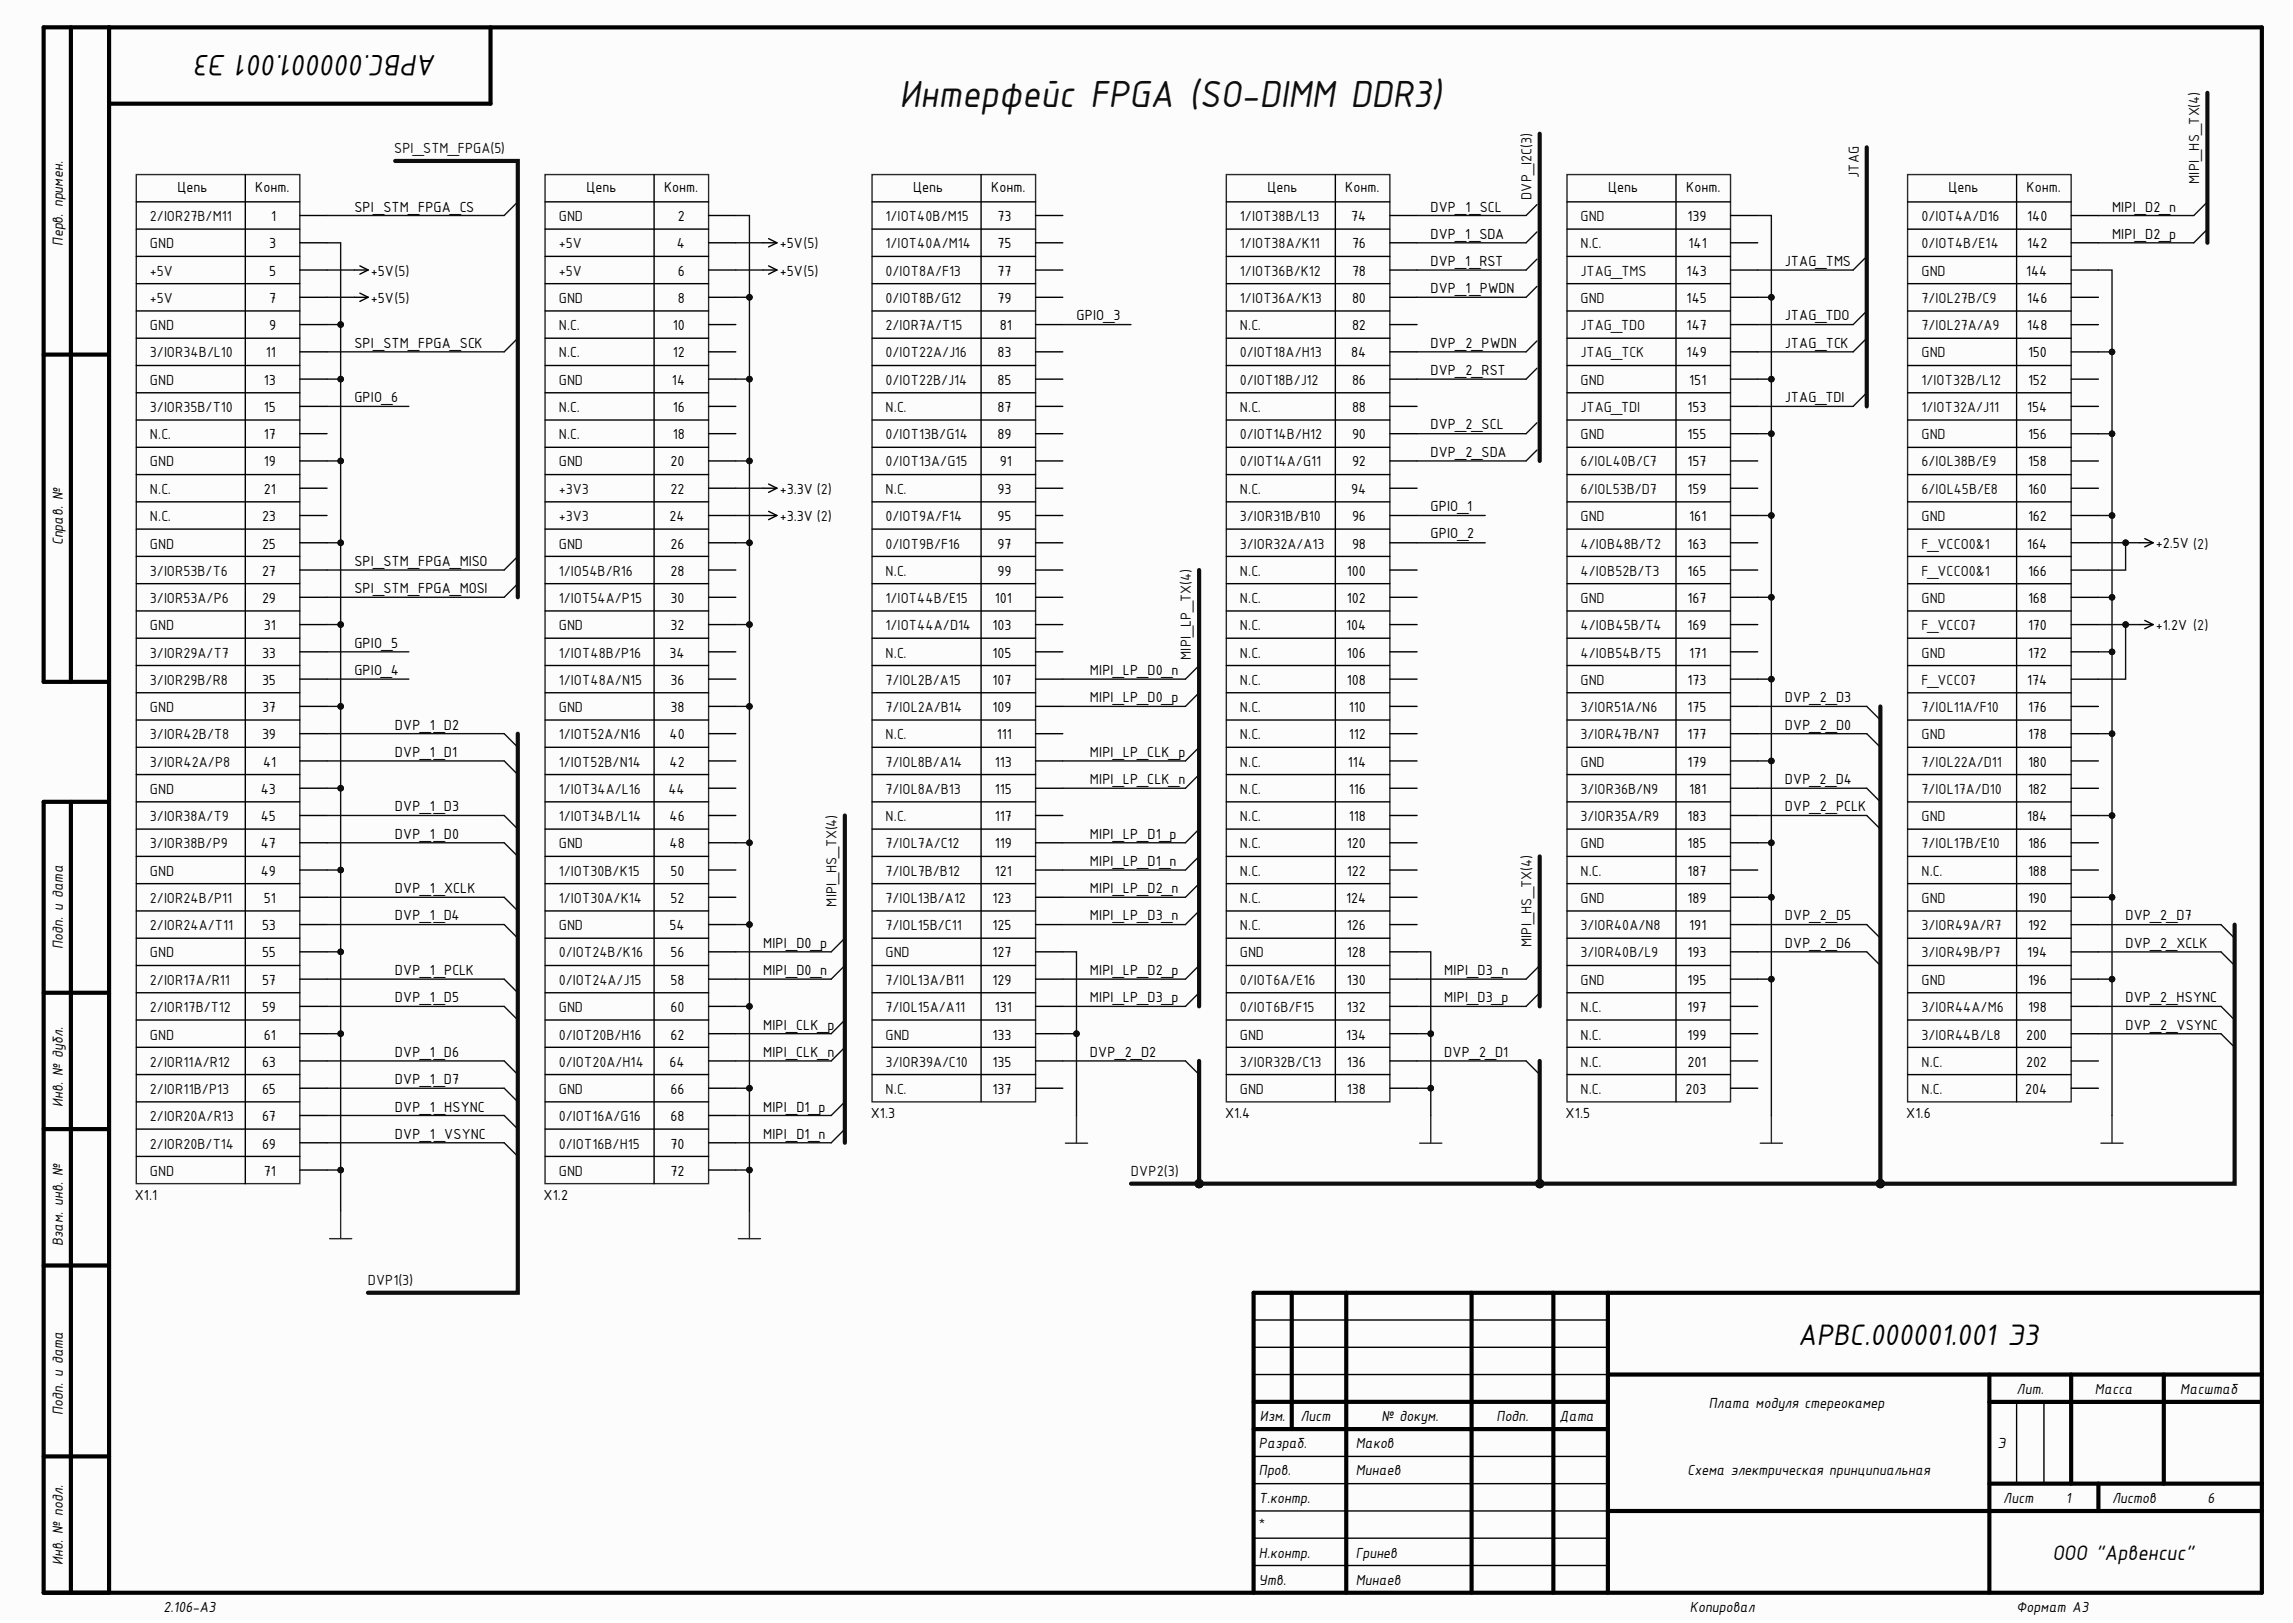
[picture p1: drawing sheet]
<svg xmlns="http://www.w3.org/2000/svg" width="420mm" height="297mm" viewBox="0 0 420 297" stroke-linecap="round" stroke-linejoin="round" font-family="sans-serif">
<defs><g id="words">
<text font-size="7.5" fill="#0e0e0e" x="164.7" y="19.6">Интерфейс FPGA (SO-DIMM DDR3)</text>
<g font-size="5.9">
<text x="79.9" y="10" transform="rotate(-180 79.9 10)">АРВС.000001.001 Э3</text>
<text x="329.2" y="246.1">АРВС.000001.001 Э3</text>
</g>
<text font-size="4.2" x="375.8" y="285.5">ООО &quot;Арвенсис&quot;</text>
<text font-size="3.1" x="230.5" y="280.2">*</text>
<g font-size="2.9" fill="#0e0e0e">
<text x="72.1" y="28">SPI_STM_FPGA(5)</text>
<text x="340.3" y="32.5" transform="rotate(-90 340.3 32.5)">JTAG</text>
<text x="402.6" y="33.6" transform="rotate(-90 402.6 33.6)">MIPI_HS_TX(4)</text>
<text x="27.5" y="40.5">2/IOR27B/M11</text>
<text x="102.3" y="40.5">GND</text>
<text x="162.1" y="40.5">1/IOT40B/M15</text>
<text x="227" y="40.5">1/IOT38B/L13</text>
<text x="280.4" y="36.6" transform="rotate(-90 280.4 36.6)">DVP_I2C(3)</text>
<text x="289.3" y="40.5">GND</text>
<text x="351.8" y="40.5">0/IOT4A/D16</text>
<text x="27.5" y="45.5">GND</text>
<text x="102.3" y="45.5">+5V</text>
<text x="162.1" y="45.5">1/IOT40A/M14</text>
<text x="227" y="45.5">1/IOT38A/K11</text>
<text x="289.3" y="45.5">N.C.</text>
<text x="351.8" y="45.5">0/IOT4B/E14</text>
<text x="27.5" y="50.5">+5V</text>
<text x="102.3" y="50.5">+5V</text>
<text x="162.1" y="50.5">0/IOT8A/F13</text>
<text x="227" y="50.5">1/IOT36B/K12</text>
<text x="289.3" y="50.5">JTAG_TMS</text>
<text x="351.8" y="50.5">GND</text>
<text x="27.5" y="55.4">+5V</text>
<text x="102.3" y="55.4">GND</text>
<text x="162.1" y="55.4">0/IOT8B/G12</text>
<text x="227" y="55.4">1/IOT36A/K13</text>
<text x="289.3" y="55.4">GND</text>
<text x="351.8" y="55.4">7/IOL27B/C9</text>
<text x="27.5" y="60.4">GND</text>
<text x="27.5" y="65.4">3/IOR34B/L10</text>
<text x="102.3" y="60.4">N.C.</text>
<text x="102.3" y="65.4">N.C.</text>
<text x="162.1" y="60.4">2/IOR7A/T15</text>
<text x="162.1" y="65.4">0/IOT22A/J16</text>
<text x="227" y="60.4">N.C.</text>
<text x="227" y="65.4">0/IOT18A/H13</text>
<text x="289.3" y="60.4">JTAG_TDO</text>
<text x="289.3" y="65.4">JTAG_TCK</text>
<text x="351.8" y="65.4">GND</text>
<text x="351.8" y="60.4">7/IOL27A/A9</text>
<text x="27.5" y="70.4">GND</text>
<text x="102.3" y="70.4">GND</text>
<text x="162.1" y="70.4">0/IOT22B/J14</text>
<text x="227" y="70.4">0/IOT18B/J12</text>
<text x="289.3" y="70.4">GND</text>
<text x="351.8" y="70.4">1/IOT32B/L12</text>
<text x="27.5" y="75.4">3/IOR35B/T10</text>
<text x="102.3" y="75.4">N.C.</text>
<text x="162.1" y="75.4">N.C.</text>
<text x="227" y="75.4">N.C.</text>
<text x="289.3" y="75.4">JTAG_TDI</text>
<text x="351.8" y="75.4">1/IOT32A/J11</text>
<text x="27.5" y="80.4">N.C.</text>
<text x="102.3" y="80.4">N.C.</text>
<text x="162.1" y="80.4">0/IOT13B/G14</text>
<text x="227" y="80.4">0/IOT14B/H12</text>
<text x="289.3" y="80.4">GND</text>
<text x="351.8" y="80.4">GND</text>
<text x="27.5" y="85.4">GND</text>
<text x="102.3" y="85.4">GND</text>
<text x="162.1" y="85.4">0/IOT13A/G15</text>
<text x="227" y="85.4">0/IOT14A/G11</text>
<text x="289.3" y="85.4">6/IOL40B/C7</text>
<text x="351.8" y="85.4">6/IOL38B/E9</text>
<text x="27.5" y="90.4">N.C.</text>
<text x="27.5" y="95.3">N.C.</text>
<text x="102.3" y="90.4">+3V3</text>
<text x="102.3" y="95.3">+3V3</text>
<text x="162.1" y="90.4">N.C.</text>
<text x="162.1" y="95.3">0/IOT9A/F14</text>
<text x="227" y="90.4">N.C.</text>
<text x="227" y="95.3">3/IOR31B/B10</text>
<text x="289.3" y="95.3">GND</text>
<text x="289.3" y="90.4">6/IOL53B/D7</text>
<text x="351.8" y="95.3">GND</text>
<text x="351.8" y="90.4">6/IOL45B/E8</text>
<text x="27.5" y="100.4">GND</text>
<text x="102.3" y="100.4">GND</text>
<text x="162.1" y="100.4">0/IOT9B/F16</text>
<text x="227" y="100.4">3/IOR32A/A13</text>
<text x="289.3" y="100.4">4/IOB48B/T2</text>
<text x="351.8" y="100.4">F_VCCO0&amp;1</text>
<text x="27.5" y="105.4">3/IOR53B/T6</text>
<text x="102.3" y="105.4">1/IO54B/R16</text>
<text x="162.1" y="105.4">N.C.</text>
<text x="227" y="105.4">N.C.</text>
<text x="289.3" y="105.4">4/IOB52B/T3</text>
<text x="351.8" y="105.4">F_VCCO0&amp;1</text>
<text x="27.5" y="110.4">3/IOR53A/P6</text>
<text x="102.3" y="110.4">1/IOT54A/P15</text>
<text x="162.1" y="110.4">1/IOT44B/E15</text>
<text x="227" y="110.4">N.C.</text>
<text x="289.3" y="110.4">GND</text>
<text x="351.8" y="110.4">GND</text>
<text x="27.5" y="115.4">GND</text>
<text x="102.3" y="115.4">GND</text>
<text x="162.1" y="115.4">1/IOT44A/D14</text>
<text x="227" y="115.4">N.C.</text>
<text x="289.3" y="115.4">4/IOB45B/T4</text>
<text x="351.8" y="115.4">F_VCCO7</text>
<text x="27.5" y="120.4">3/IOR29A/T7</text>
<text x="27.5" y="125.3">3/IOR29B/R8</text>
<text x="102.3" y="120.4">1/IOT48B/P16</text>
<text x="102.3" y="125.3">1/IOT48A/N15</text>
<text x="162.1" y="120.4">N.C.</text>
<text x="162.1" y="125.3">7/IOL2B/A15</text>
<text x="218" y="120.8" transform="rotate(-90 218 120.8)">MIPI_LP_TX(4)</text>
<text x="227" y="120.4">N.C.</text>
<text x="227" y="125.3">N.C.</text>
<text x="289.3" y="125.3">GND</text>
<text x="289.3" y="120.4">4/IOB54B/T5</text>
<text x="351.8" y="120.4">GND</text>
<text x="351.8" y="125.3">F_VCCO7</text>
<text x="27.5" y="130.3">GND</text>
<text x="102.3" y="130.3">GND</text>
<text x="162.1" y="130.3">7/IOL2A/B14</text>
<text x="227" y="130.3">N.C.</text>
<text x="289.3" y="130.3">3/IOR51A/N6</text>
<text x="351.8" y="130.3">7/IOL11A/F10</text>
<text x="27.5" y="135.3">3/IOR42B/T8</text>
<text x="102.3" y="135.3">1/IOT52A/N16</text>
<text x="162.1" y="135.3">N.C.</text>
<text x="227" y="135.3">N.C.</text>
<text x="289.3" y="135.3">3/IOR47B/N7</text>
<text x="351.8" y="135.3">GND</text>
<text x="27.5" y="140.3">3/IOR42A/P8</text>
<text x="102.3" y="140.3">1/IOT52B/N14</text>
<text x="162.1" y="140.3">7/IOL8B/A14</text>
<text x="227" y="140.3">N.C.</text>
<text x="289.3" y="140.3">GND</text>
<text x="351.8" y="140.3">7/IOL22A/D11</text>
<text x="27.5" y="145.3">GND</text>
<text x="102.3" y="145.3">1/IOT34A/L16</text>
<text x="162.1" y="145.3">7/IOL8A/B13</text>
<text x="227" y="145.3">N.C.</text>
<text x="289.3" y="145.3">3/IOR36B/N9</text>
<text x="351.8" y="145.3">7/IOL17A/D10</text>
<text x="27.5" y="150.3">3/IOR38A/T9</text>
<text x="27.5" y="155.3">3/IOR38B/P9</text>
<text x="102.3" y="155.3">GND</text>
<text x="102.3" y="150.3">1/IOT34B/L14</text>
<text x="162.1" y="150.3">N.C.</text>
<text x="162.1" y="155.3">7/IOL7A/C12</text>
<text x="227" y="155.3">N.C.</text>
<text x="227" y="150.3">N.C.</text>
<text x="289.3" y="155.3">GND</text>
<text x="289.3" y="150.3">3/IOR35A/R9</text>
<text x="351.8" y="150.3">GND</text>
<text x="351.8" y="155.3">7/IOL17B/E10</text>
<text x="27.5" y="160.2">GND</text>
<text x="102.3" y="160.2">1/IOT30B/K15</text>
<text x="162.1" y="160.2">7/IOL7B/B12</text>
<text x="227" y="160.2">N.C.</text>
<text x="289.3" y="160.2">N.C.</text>
<text x="351.8" y="160.2">N.C.</text>
<text x="27.5" y="165.2">2/IOR24B/P11</text>
<text x="102.3" y="165.2">1/IOT30A/K14</text>
<text x="153.2" y="165.9" transform="rotate(-90 153.2 165.9)">MIPI_HS_TX(4)</text>
<text x="162.1" y="165.2">7/IOL13B/A12</text>
<text x="227" y="165.2">N.C.</text>
<text x="289.3" y="165.2">GND</text>
<text x="351.8" y="165.2">GND</text>
<text x="27.5" y="170.2">2/IOR24A/T11</text>
<text x="102.3" y="170.2">GND</text>
<text x="162.1" y="170.2">7/IOL15B/C11</text>
<text x="227" y="170.2">N.C.</text>
<text x="280.4" y="173.3" transform="rotate(-90 280.4 173.3)">MIPI_HS_TX(4)</text>
<text x="289.3" y="170.2">3/IOR40A/N8</text>
<text x="351.8" y="170.2">3/IOR49A/R7</text>
<text x="27.5" y="175.2">GND</text>
<text x="102.3" y="175.2">0/IOT24B/K16</text>
<text x="162.1" y="175.2">GND</text>
<text x="227" y="175.2">GND</text>
<text x="289.3" y="175.2">3/IOR40B/L9</text>
<text x="351.8" y="175.2">3/IOR49B/P7</text>
<text x="27.5" y="180.2">2/IOR17A/R11</text>
<text x="27.5" y="185.2">2/IOR17B/T12</text>
<text x="102.3" y="185.2">GND</text>
<text x="102.3" y="180.2">0/IOT24A/J15</text>
<text x="162.1" y="180.2">7/IOL13A/B11</text>
<text x="162.1" y="185.2">7/IOL15A/A11</text>
<text x="227" y="180.2">0/IOT6A/E16</text>
<text x="227" y="185.2">0/IOT6B/F15</text>
<text x="289.3" y="180.2">GND</text>
<text x="289.3" y="185.2">N.C.</text>
<text x="351.8" y="180.2">GND</text>
<text x="351.8" y="185.2">3/IOR44A/M6</text>
<text x="27.5" y="190.3">GND</text>
<text x="102.3" y="190.3">0/IOT20B/H16</text>
<text x="162.1" y="190.3">GND</text>
<text x="227" y="190.3">GND</text>
<text x="289.3" y="190.3">N.C.</text>
<text x="351.8" y="190.3">3/IOR44B/L8</text>
<text x="27.5" y="195.2">2/IOR11A/R12</text>
<text x="102.3" y="195.2">0/IOT20A/H14</text>
<text x="162.1" y="195.2">3/IOR39A/C10</text>
<text x="227" y="195.2">3/IOR32B/C13</text>
<text x="289.3" y="195.2">N.C.</text>
<text x="351.8" y="195.2">N.C.</text>
<text x="27.5" y="200.2">2/IOR11B/P13</text>
<text x="102.3" y="200.2">GND</text>
<text x="162.1" y="200.2">N.C.</text>
<text x="227" y="200.2">GND</text>
<text x="289.3" y="200.2">N.C.</text>
<text x="351.8" y="200.2">N.C.</text>
<text x="27.5" y="205.2">2/IOR20A/R13</text>
<text x="102.3" y="205.2">0/IOT16A/G16</text>
<text x="27.5" y="215.2">GND</text>
<text x="27.5" y="210.2">2/IOR20B/T14</text>
<text x="102.3" y="215.2">GND</text>
<text x="102.3" y="210.2">0/IOT16B/H15</text>
<text x="207.1" y="215.2">DVP2(3)</text>
<text x="67.3" y="235.1">DVP1(3)</text>
</g>
<g font-size="2.9">
<text x="32.5" y="35.2">Цепь</text>
<text x="46.7" y="35.2">Конт.</text>
<text x="107.4" y="35.2">Цепь</text>
<text x="121.6" y="35.2">Конт.</text>
<text x="167.2" y="35.2">Цепь</text>
<text x="181.5" y="35.2">Конт.</text>
<text x="232.1" y="35.2">Цепь</text>
<text x="246.3" y="35.2">Конт.</text>
<text x="294.4" y="35.2">Цепь</text>
<text x="308.7" y="35.2">Конт.</text>
<text x="356.8" y="35.2">Цепь</text>
<text x="371" y="35.2">Конт.</text>
<text x="49.7" y="40.5">1</text>
<text x="64.9" y="38.7">SPI_STM_FPGA_CS</text>
<text x="124.1" y="40.5">2</text>
<text x="182.6" y="40.5">73</text>
<text x="247.4" y="40.5">74</text>
<text x="261.9" y="38.7">DVP_1_SCL</text>
<text x="308.9" y="40.5">139</text>
<text x="371.1" y="40.5">140</text>
<text x="386.7" y="38.7">MIPI_D2_n</text>
<text x="11.5" y="45" transform="rotate(-90 11.5 45)">Перв. примен.</text>
<text x="49.3" y="45.5">3</text>
<text x="123.9" y="45.5">4</text>
<text x="142.8" y="45.5">+5V(5)</text>
<text x="182.6" y="45.5">75</text>
<text x="247.5" y="45.5">76</text>
<text x="261.9" y="43.7">DVP_1_SDA</text>
<text x="309.1" y="45.5">141</text>
<text x="371.1" y="45.5">142</text>
<text x="386.7" y="43.7">MIPI_D2_p</text>
<text x="49.3" y="50.5">5</text>
<text x="67.9" y="50.5">+5V(5)</text>
<text x="124.1" y="50.5">6</text>
<text x="142.8" y="50.5">+5V(5)</text>
<text x="182.6" y="50.5">77</text>
<text x="247.5" y="50.5">78</text>
<text x="261.9" y="48.7">DVP_1_RST</text>
<text x="261.9" y="53.7">DVP_1_PWDN</text>
<text x="308.8" y="50.5">143</text>
<text x="326.8" y="48.7">JTAG_TMS</text>
<text x="371" y="50.5">144</text>
<text x="49.3" y="55.4">7</text>
<text x="67.9" y="55.4">+5V(5)</text>
<text x="124.1" y="55.4">8</text>
<text x="182.6" y="55.4">79</text>
<text x="197.1" y="58.7">GPIO_3</text>
<text x="247.5" y="55.4">80</text>
<text x="308.8" y="55.4">145</text>
<text x="326.8" y="58.7">JTAG_TDO</text>
<text x="371.1" y="55.4">146</text>
<text x="48.7" y="65.4">11</text>
<text x="49.3" y="60.4">9</text>
<text x="64.9" y="63.6">SPI_STM_FPGA_SCK</text>
<text x="123.2" y="60.4">10</text>
<text x="123.2" y="65.4">12</text>
<text x="182.6" y="65.4">83</text>
<text x="183.1" y="60.4">81</text>
<text x="247.4" y="65.4">84</text>
<text x="247.5" y="60.4">82</text>
<text x="261.9" y="63.6">DVP_2_PWDN</text>
<text x="308.8" y="60.4">147</text>
<text x="308.8" y="65.4">149</text>
<text x="326.8" y="63.6">JTAG_TCK</text>
<text x="371.1" y="60.4">148</text>
<text x="371.3" y="65.4">150</text>
<text x="48.3" y="70.4">13</text>
<text x="123" y="70.4">14</text>
<text x="182.6" y="70.4">85</text>
<text x="247.5" y="70.4">86</text>
<text x="261.9" y="68.6">DVP_2_RST</text>
<text x="309.3" y="70.4">151</text>
<text x="371.3" y="70.4">152</text>
<text x="48.3" y="75.4">15</text>
<text x="64.9" y="73.6">GPIO_6</text>
<text x="123.2" y="75.4">16</text>
<text x="182.6" y="75.4">87</text>
<text x="247.5" y="75.4">88</text>
<text x="308.9" y="75.4">153</text>
<text x="326.8" y="73.6">JTAG_TDI</text>
<text x="371.1" y="75.4">154</text>
<text x="48.3" y="80.4">17</text>
<text x="123.2" y="80.4">18</text>
<text x="182.6" y="80.4">89</text>
<text x="247.5" y="80.4">90</text>
<text x="261.9" y="83.6">DVP_2_SDA</text>
<text x="261.9" y="78.6">DVP_2_SCL</text>
<text x="308.9" y="80.4">155</text>
<text x="371.3" y="80.4">156</text>
<text x="48.3" y="85.4">19</text>
<text x="122.8" y="85.4">20</text>
<text x="183.1" y="85.4">91</text>
<text x="247.5" y="85.4">92</text>
<text x="308.9" y="85.4">157</text>
<text x="371.3" y="85.4">158</text>
<text x="48" y="95.3">23</text>
<text x="48.3" y="90.4">21</text>
<text x="122.6" y="95.3">24</text>
<text x="122.8" y="90.4">22</text>
<text x="142.8" y="90.4">+3.3V (2)</text>
<text x="142.8" y="95.3">+3.3V (2)</text>
<text x="182.6" y="90.4">93</text>
<text x="182.6" y="95.3">95</text>
<text x="247.4" y="90.4">94</text>
<text x="247.5" y="95.3">96</text>
<text x="261.9" y="93.6">GPIO_1</text>
<text x="308.9" y="90.4">159</text>
<text x="309.3" y="95.3">161</text>
<text x="371.3" y="90.4">160</text>
<text x="371.3" y="95.3">162</text>
<text x="11.5" y="99.8" transform="rotate(-90 11.5 99.8)">Справ. №</text>
<text x="48" y="100.4">25</text>
<text x="122.8" y="100.4">26</text>
<text x="182.6" y="100.4">97</text>
<text x="247.5" y="100.4">98</text>
<text x="261.9" y="98.5">GPIO_2</text>
<text x="308.9" y="100.4">163</text>
<text x="371.1" y="100.4">164</text>
<text x="394.7" y="100.3">+2.5V (2)</text>
<text x="48" y="105.4">27</text>
<text x="64.9" y="103.6">SPI_STM_FPGA_MISO</text>
<text x="122.8" y="105.4">28</text>
<text x="182.6" y="105.4">99</text>
<text x="246.6" y="105.4">100</text>
<text x="308.9" y="105.4">165</text>
<text x="371.3" y="105.4">166</text>
<text x="48" y="110.4">29</text>
<text x="64.9" y="108.6">SPI_STM_FPGA_MOSI</text>
<text x="122.8" y="110.4">30</text>
<text x="182.1" y="110.4">101</text>
<text x="246.6" y="110.4">102</text>
<text x="308.9" y="110.4">167</text>
<text x="371.3" y="110.4">168</text>
<text x="48.3" y="115.4">31</text>
<text x="64.9" y="118.6">GPIO_5</text>
<text x="122.8" y="115.4">32</text>
<text x="181.7" y="115.4">103</text>
<text x="246.4" y="115.4">104</text>
<text x="308.9" y="115.4">169</text>
<text x="371.3" y="115.4">170</text>
<text x="394.7" y="115.4">+1.2V (2)</text>
<text x="48" y="120.4">33</text>
<text x="48" y="125.3">35</text>
<text x="64.9" y="123.6">GPIO_4</text>
<text x="122.6" y="120.4">34</text>
<text x="122.8" y="125.3">36</text>
<text x="181.7" y="120.4">105</text>
<text x="181.7" y="125.3">107</text>
<text x="199.5" y="123.6">MIPI_LP_D0_n</text>
<text x="246.6" y="120.4">106</text>
<text x="246.6" y="125.3">108</text>
<text x="308.9" y="125.3">173</text>
<text x="309.3" y="120.4">171</text>
<text x="371.1" y="125.3">174</text>
<text x="371.3" y="120.4">172</text>
<text x="48" y="130.3">37</text>
<text x="122.8" y="130.3">38</text>
<text x="181.7" y="130.3">109</text>
<text x="199.5" y="128.6">MIPI_LP_D0_p</text>
<text x="246.9" y="130.3">110</text>
<text x="308.9" y="130.3">175</text>
<text x="326.8" y="128.6">DVP_2_D3</text>
<text x="371.3" y="130.3">176</text>
<text x="48" y="135.3">39</text>
<text x="72.3" y="133.5">DVP_1_D2</text>
<text x="122.6" y="135.3">40</text>
<text x="182.5" y="135.3">111</text>
<text x="246.9" y="135.3">112</text>
<text x="308.9" y="135.3">177</text>
<text x="326.8" y="133.5">DVP_2_D0</text>
<text x="371.3" y="135.3">178</text>
<text x="48.2" y="140.3">41</text>
<text x="72.3" y="138.5">DVP_1_D1</text>
<text x="122.6" y="140.3">42</text>
<text x="182.1" y="140.3">113</text>
<text x="199.5" y="138.5">MIPI_LP_CLK_p</text>
<text x="199.5" y="143.5">MIPI_LP_CLK_n</text>
<text x="246.8" y="140.3">114</text>
<text x="308.9" y="140.3">179</text>
<text x="326.8" y="143.5">DVP_2_D4</text>
<text x="371.3" y="140.3">180</text>
<text x="47.7" y="145.3">43</text>
<text x="72.3" y="148.5">DVP_1_D3</text>
<text x="122.4" y="145.3">44</text>
<text x="182.1" y="145.3">115</text>
<text x="246.9" y="145.3">116</text>
<text x="309.3" y="145.3">181</text>
<text x="326.8" y="148.5">DVP_2_PCLK</text>
<text x="371.3" y="145.3">182</text>
<text x="47.7" y="150.3">45</text>
<text x="47.7" y="155.3">47</text>
<text x="72.3" y="153.5">DVP_1_D0</text>
<text x="122.6" y="150.3">46</text>
<text x="122.6" y="155.3">48</text>
<text x="182.1" y="150.3">117</text>
<text x="182.1" y="155.3">119</text>
<text x="199.5" y="153.5">MIPI_LP_D1_p</text>
<text x="246.6" y="155.3">120</text>
<text x="246.9" y="150.3">118</text>
<text x="308.9" y="150.3">183</text>
<text x="308.9" y="155.3">185</text>
<text x="371.1" y="150.3">184</text>
<text x="371.3" y="155.3">186</text>
<text x="47.7" y="160.2">49</text>
<text x="122.8" y="160.2">50</text>
<text x="182.1" y="160.2">121</text>
<text x="199.5" y="158.5">MIPI_LP_D1_n</text>
<text x="246.6" y="160.2">122</text>
<text x="308.9" y="160.2">187</text>
<text x="371.3" y="160.2">188</text>
<text x="48.3" y="165.2">51</text>
<text x="72.3" y="163.5">DVP_1_XCLK</text>
<text x="122.8" y="165.2">52</text>
<text x="181.7" y="165.2">123</text>
<text x="199.5" y="163.5">MIPI_LP_D2_n</text>
<text x="246.4" y="165.2">124</text>
<text x="308.9" y="165.2">189</text>
<text x="371.3" y="165.2">190</text>
<text x="11.5" y="173.7" transform="rotate(-90 11.5 173.7)">Подп. и дата</text>
<text x="48" y="170.2">53</text>
<text x="72.3" y="168.4">DVP_1_D4</text>
<text x="122.6" y="170.2">54</text>
<text x="139.7" y="173.4">MIPI_D0_p</text>
<text x="181.7" y="170.2">125</text>
<text x="199.5" y="168.4">MIPI_LP_D3_n</text>
<text x="246.6" y="170.2">126</text>
<text x="309.3" y="170.2">191</text>
<text x="326.8" y="168.4">DVP_2_D5</text>
<text x="326.8" y="173.4">DVP_2_D6</text>
<text x="371.3" y="170.2">192</text>
<text x="389.1" y="168.4">DVP_2_D7</text>
<text x="389.1" y="173.4">DVP_2_XCLK</text>
<text x="48" y="175.2">55</text>
<text x="72.3" y="178.4">DVP_1_PCLK</text>
<text x="122.8" y="175.2">56</text>
<text x="139.7" y="178.4">MIPI_D0_n</text>
<text x="181.7" y="175.2">127</text>
<text x="199.5" y="178.4">MIPI_LP_D2_p</text>
<text x="246.6" y="175.2">128</text>
<text x="264.4" y="178.4">MIPI_D3_n</text>
<text x="308.9" y="175.2">193</text>
<text x="371.1" y="175.2">194</text>
<text x="48" y="180.2">57</text>
<text x="48" y="185.2">59</text>
<text x="72.3" y="183.4">DVP_1_D5</text>
<text x="122.8" y="180.2">58</text>
<text x="122.8" y="185.2">60</text>
<text x="181.7" y="180.2">129</text>
<text x="182.1" y="185.2">131</text>
<text x="199.5" y="183.4">MIPI_LP_D3_p</text>
<text x="246.6" y="180.2">130</text>
<text x="246.6" y="185.2">132</text>
<text x="264.4" y="183.4">MIPI_D3_p</text>
<text x="308.9" y="180.2">195</text>
<text x="308.9" y="185.2">197</text>
<text x="371.3" y="180.2">196</text>
<text x="371.3" y="185.2">198</text>
<text x="389.1" y="183.4">DVP_2_HSYNC</text>
<text x="48.3" y="190.3">61</text>
<text x="122.8" y="190.3">62</text>
<text x="139.7" y="188.5">MIPI_CLK_p</text>
<text x="181.7" y="190.3">133</text>
<text x="246.4" y="190.3">134</text>
<text x="308.9" y="190.3">199</text>
<text x="371" y="190.3">200</text>
<text x="389.1" y="188.5">DVP_2_VSYNC</text>
<text x="48" y="195.2">63</text>
<text x="72.3" y="193.5">DVP_1_D6</text>
<text x="122.6" y="195.2">64</text>
<text x="139.7" y="193.5">MIPI_CLK_n</text>
<text x="181.7" y="195.2">135</text>
<text x="199.5" y="193.5">DVP_2_D2</text>
<text x="246.6" y="195.2">136</text>
<text x="264.4" y="193.5">DVP_2_D1</text>
<text x="308.9" y="195.2">201</text>
<text x="371" y="195.2">202</text>
<text x="11.5" y="202.7" transform="rotate(-90 11.5 202.7)">Инв. № дубл.</text>
<text x="48" y="200.2">65</text>
<text x="72.3" y="198.4">DVP_1_D7</text>
<text x="72.3" y="203.4">DVP_1_HSYNC</text>
<text x="122.8" y="200.2">66</text>
<text x="139.7" y="203.4">MIPI_D1_p</text>
<text x="181.7" y="200.2">137</text>
<text x="246.6" y="200.2">138</text>
<text x="308.6" y="200.2">203</text>
<text x="370.8" y="200.2">204</text>
<text x="48" y="205.2">67</text>
<text x="72.3" y="208.4">DVP_1_VSYNC</text>
<text x="122.8" y="205.2">68</text>
<text x="139.7" y="208.4">MIPI_D1_n</text>
<text x="159.4" y="204.7">X1.3</text>
<text x="224.3" y="204.7">X1.4</text>
<text x="286.6" y="204.7">X1.5</text>
<text x="349" y="204.7">X1.6</text>
<text x="48" y="210.2">69</text>
<text x="48.3" y="215.2">71</text>
<text x="122.8" y="210.2">70</text>
<text x="122.8" y="215.2">72</text>
<text x="24.7" y="219.7">X1.1</text>
<text x="99.5" y="219.7">X1.2</text>
<text x="11.5" y="228.1" transform="rotate(-90 11.5 228.1)">Взам. инв. №</text>
<text x="312.8" y="257.6">Плата модуля стереокамер</text>
<text x="369.2" y="255.1">Лит.</text>
<text x="383.5" y="255.1">Масса</text>
<text x="399.2" y="255.1">Масштаб</text>
<text x="11.5" y="259" transform="rotate(-90 11.5 259)">Подп. и дата</text>
<text x="230.6" y="260.1">Изм.</text>
<text x="238.1" y="260.1">Лист</text>
<text x="252.9" y="260.1">№ докум.</text>
<text x="274" y="260.1">Подп.</text>
<text x="285.5" y="260.1">Дата</text>
<text x="230.5" y="265">Разраб.</text>
<text x="248.2" y="265">Маков</text>
<text x="365.7" y="265">Э</text>
<text x="230.5" y="270">Пров.</text>
<text x="230.5" y="275">Т.контр.</text>
<text x="248.2" y="270">Минаев</text>
<text x="308.9" y="270">Схема электрическая принципиальная</text>
<text x="366.7" y="275">Лист</text>
<text x="378.2" y="275">1</text>
<text x="386.7" y="275">Листов</text>
<text x="404.2" y="275">6</text>
<text x="11.5" y="286.4" transform="rotate(-90 11.5 286.4)">Инв. № подл.</text>
<text x="230.5" y="285.1">Н.контр.</text>
<text x="248.2" y="285.1">Гринев</text>
<text x="230.5" y="290.1">Утв.</text>
<text x="248.2" y="290.1">Минаев</text>
<text x="29.9" y="295.1">2.106-A3</text>
<text x="309.4" y="295.1">Копировал</text>
<text x="369.2" y="295.1">Формат А3</text>
</g>
</g></defs>
<g fill="#fcfcfc">
<path d="M0 0h419.1v296.5h-419.1z" fill-rule="evenodd"/>
<path d="M0 0h419.1v296.5h-419.1z" fill-rule="evenodd"/>
</g>
<g fill="none" stroke="#000" stroke-width=".76">
<path d="M13 5v119.8M20 5v286.5M89.8 5v14h-69.8M8 64.9h12M20 124.8h-12v-119.8h406.1v286.5h-406.1v-144.7h12M13 146.8v144.7M8 181.7h12M8 206.6h12M8 231.6h12M236.5 236.6v25M246.5 236.6v54.9M269.4 236.6v54.9"/>
<path d="M284.4 236.6v54.9M294.4 236.6v54.9M414.1 236.6h-184.6v54.9M229.5 256.6h64.9M294.4 251.6h119.7M364.2 251.6v39.9M364.2 256.6h49.9M379.2 251.6v19.9M396.2 251.6v19.9M8 266.5h12M229.5 261.6h64.9M294.4 276.5h119.7"/>
<path d="M364.2 271.5h49.9M384.2 271.5v5"/>
</g>
<g fill="none" stroke="#000" stroke-width=".25">
<path d="M24.9 36.9h30M44.9 31.9v184.7M54.9 39.4h5M99.8 36.9h29.9M119.8 31.9v184.7M129.7 39.4h5M159.7 36.9h29.9M179.6 31.9v169.8M189.6 39.4h5M224.5 36.9h30M244.5 31.9v169.8M254.5 39.4h4.9"/>
<path d="M286.9 36.9h29.9M306.8 31.9v169.8M316.8 39.4h5M349.2 37h30M369.2 31.9v169.8M379.2 39.5h5M24.9 41.9h30M24.9 46.9h30M24.9 51.9h30M24.9 56.9h30M54.9 44.4h5M54.9 49.4h5"/>
<path d="M54.9 54.4h5M54.9 59.4h5M64.9 49.4h2.5M64.9 54.4h2.5M65.9 48.7l1.5 .7M65.9 53.6l1.5 .8M67.4 49.4l-1.5 .8M67.4 54.4l-1.5 .8M99.8 41.9h29.9M99.8 46.9h29.9M99.8 51.9h29.9M99.8 56.9h29.9"/>
<path d="M129.7 44.4h5M129.7 49.4h5M129.7 54.4h5M129.7 59.4h5M139.7 44.4h2.5M139.7 49.4h2.5M140.7 43.7l1.5 .7M140.7 48.7l1.5 .7M142.2 44.4l-1.5 .8M142.2 49.4l-1.5 .8M159.7 41.9h29.9M159.7 46.9h29.9"/>
<path d="M159.7 51.9h29.9M159.7 56.9h29.9M189.6 44.4h5M189.6 49.4h5M189.6 54.4h5M189.6 59.4h5M224.5 41.9h30M224.5 46.9h30M224.5 51.9h30M224.5 56.9h30M254.5 44.4h4.9M254.5 49.4h4.9"/>
<path d="M254.5 54.4h4.9M254.5 59.4h4.9M286.9 41.9h29.9M286.9 46.9h29.9M286.9 51.9h29.9M286.9 56.9h29.9M316.8 44.4h5M316.8 49.4h5M316.8 54.4h5M316.8 59.4h5M349.2 41.9h30M349.2 46.9h30"/>
<path d="M349.2 51.9h30M349.2 56.9h30M379.2 44.4h5M379.2 49.4h5M379.2 54.4h5M379.2 59.4h5M24.9 61.9h30M24.9 66.9h30M24.9 71.9h30M24.9 76.9h30M54.9 64.4h5M54.9 69.4h5"/>
<path d="M54.9 74.4h5M54.9 79.4h5M99.8 61.9h29.9M99.8 66.9h29.9M99.8 71.9h29.9M99.8 76.9h29.9M129.7 64.4h5M129.7 69.4h5M129.7 74.4h5M129.7 79.4h5M159.7 61.9h29.9M159.7 71.9h29.9"/>
<path d="M159.7 76.9h29.9M159.7 66.9h29.9M189.6 64.4h5M189.6 69.4h5M189.6 74.4h5M189.6 79.4h5M224.5 61.9h30M224.5 71.9h30M224.5 76.9h30M224.5 66.9h30M254.5 64.4h4.9M254.5 69.4h4.9"/>
<path d="M254.5 74.4h4.9M254.5 79.4h4.9M286.9 61.9h29.9M286.9 71.9h29.9M286.9 76.9h29.9M286.9 66.9h29.9M316.8 64.4h5M316.8 69.4h5M316.8 74.4h5M316.8 79.4h5M349.2 71.9h30M349.2 76.9h30"/>
<path d="M349.2 66.9h30M349.2 61.9h30M379.2 64.4h5M379.2 69.4h5M379.2 74.4h5M379.2 79.4h5M24.9 81.9h30M24.9 86.9h30M24.9 91.8h30M24.9 96.8h30M54.9 84.4h5M54.9 89.4h5"/>
<path d="M54.9 94.3h5M54.9 99.3h5M99.8 81.9h29.9M99.8 86.9h29.9M99.8 91.8h29.9M99.8 96.8h29.9M129.7 84.4h5M129.7 89.4h5M129.7 94.3h5M129.7 99.3h5M139.7 89.4h2.5M139.7 94.3h2.5"/>
<path d="M140.7 88.6l1.5 .8M140.7 93.6l1.5 .7M142.2 89.4l-1.5 .7M142.2 94.3l-1.5 .8M159.7 81.9h29.9M159.7 86.9h29.9M159.7 91.9h29.9M159.7 96.8h29.9M189.6 84.4h5M189.6 89.4h5M189.6 94.3h5M189.6 99.3h5"/>
<path d="M224.5 81.9h30M224.5 86.9h30M224.5 91.9h30M224.5 96.8h30M254.5 84.4h4.9M254.5 89.4h4.9M254.5 94.3h4.9M254.5 99.3h4.9M286.9 81.9h29.9M286.9 86.9h29.9M286.9 91.9h29.9M286.9 96.8h29.9"/>
<path d="M316.8 84.4h5M316.8 89.4h5M316.8 94.3h5M316.8 99.3h5M349.2 81.9h30M349.2 86.9h30M349.2 91.9h30M349.2 96.8h30M379.2 84.4h5M379.2 89.4h5M379.2 94.3h5M379.2 99.3h5"/>
<path d="M391.7 99.3h2.5M392.7 98.6l1.5 .7M394.2 99.3l-1.5 .8M24.9 101.8h30M24.9 106.8h30M24.9 111.8h30M24.9 116.8h30M54.9 104.3h5M54.9 109.3h5M54.9 114.3h5M54.9 119.3h5M99.8 101.8h29.9"/>
<path d="M99.8 106.8h29.9M99.8 111.8h29.9M99.8 116.8h29.9M129.7 104.3h5M129.7 109.3h5M129.7 114.3h5M129.7 119.3h5M159.7 101.8h29.9M159.7 106.8h29.9M159.7 111.8h29.9M159.7 116.8h29.9M189.6 104.3h5"/>
<path d="M189.6 109.3h5M189.6 119.3h5M189.6 114.3h5M224.5 101.8h30M224.5 106.8h30M224.5 111.8h30M224.5 116.8h30M254.5 104.3h4.9M254.5 109.3h4.9M254.5 119.3h4.9M254.5 114.3h4.9M286.9 101.8h29.9"/>
<path d="M286.9 106.8h29.9M286.9 111.8h29.9M286.9 116.8h29.9M316.8 104.3h5M316.8 109.3h5M316.8 119.3h5M316.8 114.3h5M349.2 101.8h30M349.2 106.8h30M349.2 111.8h30M349.2 116.8h30M379.2 119.3h5"/>
<path d="M379.2 114.3h5M379.2 104.3h5M379.2 109.3h5M391.7 114.3h2.5M392.7 113.6l1.5 .7M394.2 114.3l-1.5 .8M24.9 121.8h30M24.9 126.8h30M24.9 131.8h30M24.9 136.8h30M54.9 124.3h5M54.9 129.3h5"/>
<path d="M54.9 134.3h5M54.9 139.3h5M99.8 121.8h29.9M99.8 126.8h29.9M99.8 131.8h29.9M99.8 136.8h29.9M129.7 124.3h5M129.7 129.3h5M129.7 134.3h5M129.7 139.3h5M159.7 121.8h29.9M159.7 126.8h29.9"/>
<path d="M159.7 131.8h29.9M159.7 136.8h29.9M189.6 124.3h5M189.6 129.3h5M189.6 134.3h5M189.6 139.3h5M224.5 121.8h30M224.5 126.8h30M224.5 131.8h30M224.5 136.8h30M254.5 124.3h4.9M254.5 129.3h4.9"/>
<path d="M254.5 134.3h4.9M254.5 139.3h4.9M286.9 121.8h29.9M286.9 126.8h29.9M286.9 131.8h29.9M286.9 136.8h29.9M316.8 124.3h5M316.8 129.3h5M316.8 134.3h5M316.8 139.3h5M349.2 121.8h30M349.2 126.8h30"/>
<path d="M349.2 131.8h30M349.2 136.8h30M379.2 124.3h5M379.2 129.3h5M379.2 134.3h5M379.2 139.3h5M24.9 141.8h30M24.9 146.8h30M24.9 151.7h30M24.9 156.7h30M54.9 144.3h5M54.9 149.2h5"/>
<path d="M54.9 154.2h5M54.9 159.2h5M99.8 141.8h29.9M99.8 146.8h29.9M99.8 151.7h29.9M99.8 156.7h29.9M129.7 144.3h5M129.7 149.2h5M129.7 154.2h5M129.7 159.2h5M159.7 141.8h29.9M159.7 146.8h29.9"/>
<path d="M159.7 151.7h29.9M159.7 156.7h29.9M189.6 144.3h5M189.6 149.2h5M189.6 154.2h5M189.6 159.2h5M224.5 141.8h30M224.5 146.8h30M224.5 151.7h30M224.5 156.7h30M254.5 144.3h4.9M254.5 149.2h4.9"/>
<path d="M254.5 154.2h4.9M254.5 159.2h4.9M286.9 141.8h29.9M286.9 146.8h29.9M286.9 151.7h29.9M286.9 156.7h29.9M316.8 144.3h5M316.8 149.2h5M316.8 154.2h5M316.8 159.2h5M349.2 141.8h30M349.2 156.7h30"/>
<path d="M349.2 146.8h30M349.2 151.8h30M379.2 144.3h5M379.2 149.3h5M379.2 154.2h5M379.2 159.2h5M24.9 161.7h30M24.9 166.7h30M24.9 171.7h30M25 176.7h29.9M54.9 164.2h5M54.9 169.2h5"/>
<path d="M54.9 174.2h5M54.9 179.2h5M99.8 161.7h29.9M99.8 166.7h29.9M99.8 171.7h29.9M99.8 176.7h29.9M129.7 164.2h5M129.7 169.2h5M129.7 174.2h5M129.7 179.2h5M159.7 161.7h29.9M159.7 171.7h29.9"/>
<path d="M159.7 176.7h29.9M159.7 166.7h29.9M189.6 164.2h5M189.6 169.2h5M189.6 174.2h5M189.6 179.2h5M224.5 161.7h30M224.5 171.7h30M224.5 176.7h30M224.5 166.7h30M254.5 164.2h4.9M254.5 169.2h4.9"/>
<path d="M254.5 174.2h4.9M254.5 179.2h4.9M286.9 161.7h29.9M286.9 171.7h29.9M286.9 176.7h29.9M286.9 166.7h29.9M316.8 164.2h5M316.8 169.2h5M316.8 174.2h5M316.8 179.2h5M349.2 161.7h30M349.2 171.7h30"/>
<path d="M349.2 176.7h30M349.2 166.7h30M379.2 164.2h5M379.2 169.2h5M379.2 174.2h5M379.2 179.2h5M25 181.7h29.9M25 186.7h29.9M25 191.7h29.9M25 196.7h29.9M54.9 184.2h5M54.9 189.2h5"/>
<path d="M54.9 194.2h5M54.9 199.2h5M99.8 181.7h29.9M99.8 186.7h29.9M99.8 191.7h29.9M99.8 196.7h29.9M129.7 184.2h5M129.7 189.2h5M129.7 194.2h5M129.7 199.2h5M159.7 181.7h29.9M159.7 186.7h29.9"/>
<path d="M159.7 191.7h29.9M159.7 196.7h29.9M189.6 184.2h5M189.6 189.2h5M189.6 194.2h5M189.6 199.2h5M224.5 181.7h30M224.5 186.7h30M224.5 191.7h30M224.5 196.7h30M254.5 184.2h4.9M254.5 189.2h4.9"/>
<path d="M254.5 194.2h4.9M254.5 199.2h4.9M286.9 181.7h29.9M286.9 186.7h29.9M286.9 191.7h29.9M286.9 196.7h29.9M316.8 184.2h5M316.8 189.2h5M316.8 194.2h5M316.8 199.2h5M349.2 181.7h30M349.2 186.7h30"/>
<path d="M349.2 191.7h30M349.2 196.7h30M379.2 184.2h5M379.2 199.2h5M379.2 189.2h5M379.2 194.2h5M25 201.7h29.9M25 206.6h29.9M25 211.6h29.9M54.9 204.2h5M54.9 209.2h5M54.9 214.1h5"/>
<path d="M99.8 201.7h29.9M99.8 206.6h29.9M99.8 211.6h29.9M129.7 204.2h5M129.7 209.2h5M129.7 214.1h5M229.5 251.6h64.9M229.5 246.6h64.9M229.5 241.6h64.9M369.2 256.6v14.9M374.2 256.6v14.9M229.5 276.5h64.9"/>
<path d="M229.5 271.5h64.9M229.5 266.5h64.9M229.5 286.5h64.9M229.5 281.5h64.9"/>
</g>
<g fill="none" stroke="#262626" stroke-width=".25">
<path d="M25 31.9h29.9v184.7h-29.9zM99.8 31.9h29.9v184.7h-29.9zM159.7 31.9h29.9v169.8h-29.9zM224.5 31.9h30v169.8h-30zM286.9 31.9h29.9v169.8h-29.9zM349.2 31.9h30v169.8h-30zM195.1 209.2h4M197.1 204.2v5M259.9 209.2h4.1M261.9 204.2v5M322.3 209.2h4M324.3 204.2v5"/>
<path d="M384.6 209.2h4.1M386.7 204.2v5M60.3 226.7h4.1M62.4 221.6v5.1M135.2 226.7h4M137.2 221.6v5.1"/>
</g>
<g fill="none" stroke="#0e0e0e" stroke-width=".25">
<path d="M94.8 36.9l-2.5 2.5M281.4 37.4l-2 2M404.1 37l-2.5 2.5M59.9 44.4h2.5v177.2M281.4 52.4l-2 2M281.4 47.4l-2 2M281.4 42.4l-2 2M341.8 46.9l-2.5 2.5M341.8 56.9l-2.5 2.5M404.1 41.9l-2.5 2.5M94.8 61.9l-2.5 2.5M281.4 77.4l-2 2"/>
<path d="M281.4 67.4l-2 2M281.4 62.4l-2 2M341.8 61.9l-2.5 2.5M341.8 71.9l-2.5 2.5M281.4 82.4l-2 2M94.8 101.8l-2.5 2.5M94.8 106.8l-2.5 2.5M92.3 134.3l2.5 2.5M92.3 139.3l2.5 2.5M219.5 136.8l-2.5 2.5M219.5 126.8l-2.5 2.5M219.5 121.8l-2.5 2.5"/>
<path d="M341.8 129.3l2.5 2.5M341.8 134.3l2.5 2.5M92.3 149.2l2.5 2.5M92.3 154.2l2.5 2.5M219.5 156.7l-2.5 2.5M219.5 141.8l-2.5 2.5M219.5 151.7l-2.5 2.5M341.8 144.3l2.5 2.5M341.8 149.2l2.5 2.5M92.3 164.2l2.5 2.5M92.3 169.2l2.5 2.5M92.3 179.2l2.5 2.5"/>
<path d="M154.7 176.7l-2.5 2.5M154.7 171.7l-2.5 2.5M219.5 166.7l-2.5 2.5M219.5 161.7l-2.5 2.5M219.5 176.7l-2.5 2.5M281.9 176.7l-2.5 2.5M341.8 169.2l2.5 2.5M341.8 174.2l2.5 2.5M406.6 169.2l2.5 2.5M406.6 174.2l2.5 2.5M92.3 184.2l2.5 2.5M92.3 194.2l2.5 2.5"/>
<path d="M92.3 199.2l2.5 2.5M154.7 191.7l-2.5 2.5M154.7 186.7l-2.5 2.5M217 194.2l2.5 2.5M219.5 181.7l-2.5 2.5M279.4 194.2l2.5 2.5M281.9 181.7l-2.5 2.5M406.6 184.2l2.5 2.5M406.6 189.2l2.5 2.5M92.3 204.2l2.5 2.4M92.3 209.2l2.5 2.4M154.7 206.6l-2.5 2.6"/>
<path d="M154.7 201.7l-2.5 2.5"/>
</g>
<circle cx="62.4" cy="59.4" r=".51" fill="#0e0e0e"/>
<circle cx="62.4" cy="59.4" r=".51" fill="none" stroke="#0e0e0e" stroke-width=".18"/>
<circle cx="62.4" cy="69.4" r=".51" fill="#0e0e0e"/>
<circle cx="62.4" cy="69.4" r=".51" fill="none" stroke="#0e0e0e" stroke-width=".18"/>
<circle cx="62.4" cy="84.4" r=".51" fill="#0e0e0e"/>
<circle cx="62.4" cy="84.4" r=".51" fill="none" stroke="#0e0e0e" stroke-width=".18"/>
<circle cx="62.4" cy="99.3" r=".51" fill="#0e0e0e"/>
<circle cx="62.4" cy="99.3" r=".51" fill="none" stroke="#0e0e0e" stroke-width=".18"/>
<circle cx="62.4" cy="114.3" r=".51" fill="#0e0e0e"/>
<circle cx="62.4" cy="114.3" r=".51" fill="none" stroke="#0e0e0e" stroke-width=".18"/>
<circle cx="62.4" cy="129.3" r=".51" fill="#0e0e0e"/>
<circle cx="62.4" cy="129.3" r=".51" fill="none" stroke="#0e0e0e" stroke-width=".18"/>
<circle cx="62.4" cy="144.3" r=".51" fill="#0e0e0e"/>
<circle cx="62.4" cy="144.3" r=".51" fill="none" stroke="#0e0e0e" stroke-width=".18"/>
<circle cx="62.4" cy="159.2" r=".51" fill="#0e0e0e"/>
<circle cx="62.4" cy="159.2" r=".51" fill="none" stroke="#0e0e0e" stroke-width=".18"/>
<circle cx="62.4" cy="174.2" r=".51" fill="#0e0e0e"/>
<circle cx="62.4" cy="174.2" r=".51" fill="none" stroke="#0e0e0e" stroke-width=".18"/>
<circle cx="62.4" cy="189.2" r=".51" fill="#0e0e0e"/>
<circle cx="62.4" cy="189.2" r=".51" fill="none" stroke="#0e0e0e" stroke-width=".18"/>
<circle cx="62.4" cy="214.1" r=".51" fill="#0e0e0e"/>
<circle cx="62.4" cy="214.1" r=".51" fill="none" stroke="#0e0e0e" stroke-width=".18"/>
<path d="M59.9 59.4h2.5" fill="none" stroke="#0e0e0e" stroke-width=".25"/>
<circle cx="62.4" cy="59.4" r=".51" fill="#0e0e0e"/>
<circle cx="62.4" cy="59.4" r=".51" fill="none" stroke="#0e0e0e" stroke-width=".18"/>
<path d="M59.9 69.4h2.5" fill="none" stroke="#0e0e0e" stroke-width=".25"/>
<circle cx="62.4" cy="69.4" r=".51" fill="#0e0e0e"/>
<circle cx="62.4" cy="69.4" r=".51" fill="none" stroke="#0e0e0e" stroke-width=".18"/>
<path d="M59.9 84.4h2.5" fill="none" stroke="#0e0e0e" stroke-width=".25"/>
<circle cx="62.4" cy="84.4" r=".51" fill="#0e0e0e"/>
<circle cx="62.4" cy="84.4" r=".51" fill="none" stroke="#0e0e0e" stroke-width=".18"/>
<path d="M59.9 99.3h2.5" fill="none" stroke="#0e0e0e" stroke-width=".25"/>
<circle cx="62.4" cy="99.3" r=".51" fill="#0e0e0e"/>
<circle cx="62.4" cy="99.3" r=".51" fill="none" stroke="#0e0e0e" stroke-width=".18"/>
<path d="M59.9 114.3h2.5" fill="none" stroke="#0e0e0e" stroke-width=".25"/>
<circle cx="62.4" cy="114.3" r=".51" fill="#0e0e0e"/>
<circle cx="62.4" cy="114.3" r=".51" fill="none" stroke="#0e0e0e" stroke-width=".18"/>
<path d="M59.9 129.3h2.5" fill="none" stroke="#0e0e0e" stroke-width=".25"/>
<circle cx="62.4" cy="129.3" r=".51" fill="#0e0e0e"/>
<circle cx="62.4" cy="129.3" r=".51" fill="none" stroke="#0e0e0e" stroke-width=".18"/>
<path d="M59.9 144.3h2.5" fill="none" stroke="#0e0e0e" stroke-width=".25"/>
<circle cx="62.4" cy="144.3" r=".51" fill="#0e0e0e"/>
<circle cx="62.4" cy="144.3" r=".51" fill="none" stroke="#0e0e0e" stroke-width=".18"/>
<path d="M59.9 159.2h2.5" fill="none" stroke="#0e0e0e" stroke-width=".25"/>
<circle cx="62.4" cy="159.2" r=".51" fill="#0e0e0e"/>
<circle cx="62.4" cy="159.2" r=".51" fill="none" stroke="#0e0e0e" stroke-width=".18"/>
<path d="M59.9 174.2h2.5" fill="none" stroke="#0e0e0e" stroke-width=".25"/>
<circle cx="62.4" cy="174.2" r=".51" fill="#0e0e0e"/>
<circle cx="62.4" cy="174.2" r=".51" fill="none" stroke="#0e0e0e" stroke-width=".18"/>
<path d="M59.9 189.2h2.5" fill="none" stroke="#0e0e0e" stroke-width=".25"/>
<circle cx="62.4" cy="189.2" r=".51" fill="#0e0e0e"/>
<circle cx="62.4" cy="189.2" r=".51" fill="none" stroke="#0e0e0e" stroke-width=".18"/>
<path d="M59.9 214.1h2.5" fill="none" stroke="#0e0e0e" stroke-width=".25"/>
<circle cx="62.4" cy="214.1" r=".51" fill="#0e0e0e"/>
<circle cx="62.4" cy="214.1" r=".51" fill="none" stroke="#0e0e0e" stroke-width=".18"/>
<path d="M134.7 39.4h2.5v182.2" fill="none" stroke="#0e0e0e" stroke-width=".25"/>
<circle cx="137.2" cy="54.4" r=".51" fill="#0e0e0e"/>
<circle cx="137.2" cy="54.4" r=".51" fill="none" stroke="#0e0e0e" stroke-width=".18"/>
<circle cx="137.2" cy="69.4" r=".51" fill="#0e0e0e"/>
<circle cx="137.2" cy="69.4" r=".51" fill="none" stroke="#0e0e0e" stroke-width=".18"/>
<circle cx="137.2" cy="84.4" r=".51" fill="#0e0e0e"/>
<circle cx="137.2" cy="84.4" r=".51" fill="none" stroke="#0e0e0e" stroke-width=".18"/>
<circle cx="137.2" cy="99.3" r=".51" fill="#0e0e0e"/>
<circle cx="137.2" cy="99.3" r=".51" fill="none" stroke="#0e0e0e" stroke-width=".18"/>
<circle cx="137.2" cy="114.3" r=".51" fill="#0e0e0e"/>
<circle cx="137.2" cy="114.3" r=".51" fill="none" stroke="#0e0e0e" stroke-width=".18"/>
<circle cx="137.2" cy="129.3" r=".51" fill="#0e0e0e"/>
<circle cx="137.2" cy="129.3" r=".51" fill="none" stroke="#0e0e0e" stroke-width=".18"/>
<circle cx="137.2" cy="154.2" r=".51" fill="#0e0e0e"/>
<circle cx="137.2" cy="154.2" r=".51" fill="none" stroke="#0e0e0e" stroke-width=".18"/>
<circle cx="137.2" cy="169.2" r=".51" fill="#0e0e0e"/>
<circle cx="137.2" cy="169.2" r=".51" fill="none" stroke="#0e0e0e" stroke-width=".18"/>
<circle cx="137.2" cy="184.2" r=".51" fill="#0e0e0e"/>
<circle cx="137.2" cy="184.2" r=".51" fill="none" stroke="#0e0e0e" stroke-width=".18"/>
<circle cx="137.2" cy="199.2" r=".51" fill="#0e0e0e"/>
<circle cx="137.2" cy="199.2" r=".51" fill="none" stroke="#0e0e0e" stroke-width=".18"/>
<circle cx="137.2" cy="214.1" r=".51" fill="#0e0e0e"/>
<circle cx="137.2" cy="214.1" r=".51" fill="none" stroke="#0e0e0e" stroke-width=".18"/>
<path d="M134.7 54.4h2.5" fill="none" stroke="#0e0e0e" stroke-width=".25"/>
<circle cx="137.2" cy="54.4" r=".51" fill="#0e0e0e"/>
<circle cx="137.2" cy="54.4" r=".51" fill="none" stroke="#0e0e0e" stroke-width=".18"/>
<path d="M134.7 69.4h2.5" fill="none" stroke="#0e0e0e" stroke-width=".25"/>
<circle cx="137.2" cy="69.4" r=".51" fill="#0e0e0e"/>
<circle cx="137.2" cy="69.4" r=".51" fill="none" stroke="#0e0e0e" stroke-width=".18"/>
<path d="M134.7 84.4h2.5" fill="none" stroke="#0e0e0e" stroke-width=".25"/>
<circle cx="137.2" cy="84.4" r=".51" fill="#0e0e0e"/>
<circle cx="137.2" cy="84.4" r=".51" fill="none" stroke="#0e0e0e" stroke-width=".18"/>
<path d="M134.7 99.3h2.5" fill="none" stroke="#0e0e0e" stroke-width=".25"/>
<circle cx="137.2" cy="99.3" r=".51" fill="#0e0e0e"/>
<circle cx="137.2" cy="99.3" r=".51" fill="none" stroke="#0e0e0e" stroke-width=".18"/>
<path d="M134.7 114.3h2.5" fill="none" stroke="#0e0e0e" stroke-width=".25"/>
<circle cx="137.2" cy="114.3" r=".51" fill="#0e0e0e"/>
<circle cx="137.2" cy="114.3" r=".51" fill="none" stroke="#0e0e0e" stroke-width=".18"/>
<path d="M134.7 129.3h2.5" fill="none" stroke="#0e0e0e" stroke-width=".25"/>
<circle cx="137.2" cy="129.3" r=".51" fill="#0e0e0e"/>
<circle cx="137.2" cy="129.3" r=".51" fill="none" stroke="#0e0e0e" stroke-width=".18"/>
<path d="M134.7 154.2h2.5" fill="none" stroke="#0e0e0e" stroke-width=".25"/>
<circle cx="137.2" cy="154.2" r=".51" fill="#0e0e0e"/>
<circle cx="137.2" cy="154.2" r=".51" fill="none" stroke="#0e0e0e" stroke-width=".18"/>
<path d="M134.7 169.2h2.5" fill="none" stroke="#0e0e0e" stroke-width=".25"/>
<circle cx="137.2" cy="169.2" r=".51" fill="#0e0e0e"/>
<circle cx="137.2" cy="169.2" r=".51" fill="none" stroke="#0e0e0e" stroke-width=".18"/>
<path d="M134.7 184.2h2.5" fill="none" stroke="#0e0e0e" stroke-width=".25"/>
<circle cx="137.2" cy="184.2" r=".51" fill="#0e0e0e"/>
<circle cx="137.2" cy="184.2" r=".51" fill="none" stroke="#0e0e0e" stroke-width=".18"/>
<path d="M134.7 199.2h2.5" fill="none" stroke="#0e0e0e" stroke-width=".25"/>
<circle cx="137.2" cy="199.2" r=".51" fill="#0e0e0e"/>
<circle cx="137.2" cy="199.2" r=".51" fill="none" stroke="#0e0e0e" stroke-width=".18"/>
<path d="M134.7 214.1h2.5" fill="none" stroke="#0e0e0e" stroke-width=".25"/>
<circle cx="137.2" cy="214.1" r=".51" fill="#0e0e0e"/>
<circle cx="137.2" cy="214.1" r=".51" fill="none" stroke="#0e0e0e" stroke-width=".18"/>
<path d="M59.9 49.4h5M59.9 54.4h5M134.7 49.4h5M134.7 44.4h5M134.7 89.4h5M134.7 94.3h5M194.6 174.2h2.5v30" fill="none" stroke="#0e0e0e" stroke-width=".25"/>
<circle cx="197.1" cy="189.2" r=".51" fill="#0e0e0e"/>
<circle cx="197.1" cy="189.2" r=".51" fill="none" stroke="#0e0e0e" stroke-width=".18"/>
<path d="M194.6 189.2h2.5" fill="none" stroke="#0e0e0e" stroke-width=".25"/>
<circle cx="197.1" cy="189.2" r=".51" fill="#0e0e0e"/>
<circle cx="197.1" cy="189.2" r=".51" fill="none" stroke="#0e0e0e" stroke-width=".18"/>
<path d="M259.4 199.2h2.5" fill="none" stroke="#0e0e0e" stroke-width=".25"/>
<circle cx="261.9" cy="199.2" r=".51" fill="#0e0e0e"/>
<circle cx="261.9" cy="199.2" r=".51" fill="none" stroke="#0e0e0e" stroke-width=".18"/>
<path d="M259.4 189.2h2.5" fill="none" stroke="#0e0e0e" stroke-width=".25"/>
<circle cx="261.9" cy="189.2" r=".51" fill="#0e0e0e"/>
<circle cx="261.9" cy="189.2" r=".51" fill="none" stroke="#0e0e0e" stroke-width=".18"/>
<g fill="none" stroke="#0e0e0e" stroke-width=".25">
<path d="M59.9 39.4h32.4M59.9 64.4h32.4M59.9 109.3h32.4M59.9 104.3h32.4M59.9 134.3h32.4M59.9 139.3h32.4M59.9 149.2h32.4M59.9 154.2h32.4M59.9 164.2h32.4M59.9 169.2h32.4M321.8 179.2h2.5M59.9 194.2h32.4"/>
<path d="M59.9 184.2h32.4M59.9 199.2h32.4M194.6 194.2h22.4M259.4 194.2h20M59.9 204.2h32.4M59.9 209.2h32.4"/>
</g>
<circle cx="324.3" cy="179.2" r=".51" fill="#0e0e0e"/>
<circle cx="324.3" cy="179.2" r=".51" fill="none" stroke="#0e0e0e" stroke-width=".18"/>
<path d="M321.8 164.2h2.5" fill="none" stroke="#0e0e0e" stroke-width=".25"/>
<circle cx="324.3" cy="164.2" r=".51" fill="#0e0e0e"/>
<circle cx="324.3" cy="164.2" r=".51" fill="none" stroke="#0e0e0e" stroke-width=".18"/>
<path d="M321.8 154.2h2.5" fill="none" stroke="#0e0e0e" stroke-width=".25"/>
<circle cx="324.3" cy="154.2" r=".51" fill="#0e0e0e"/>
<circle cx="324.3" cy="154.2" r=".51" fill="none" stroke="#0e0e0e" stroke-width=".18"/>
<path d="M321.8 139.3h2.5" fill="none" stroke="#0e0e0e" stroke-width=".25"/>
<circle cx="324.3" cy="139.3" r=".51" fill="#0e0e0e"/>
<circle cx="324.3" cy="139.3" r=".51" fill="none" stroke="#0e0e0e" stroke-width=".18"/>
<path d="M321.8 124.3h2.5" fill="none" stroke="#0e0e0e" stroke-width=".25"/>
<circle cx="324.3" cy="124.3" r=".51" fill="#0e0e0e"/>
<circle cx="324.3" cy="124.3" r=".51" fill="none" stroke="#0e0e0e" stroke-width=".18"/>
<path d="M321.8 109.3h2.5" fill="none" stroke="#0e0e0e" stroke-width=".25"/>
<circle cx="324.3" cy="109.3" r=".51" fill="#0e0e0e"/>
<circle cx="324.3" cy="109.3" r=".51" fill="none" stroke="#0e0e0e" stroke-width=".18"/>
<path d="M321.8 94.3h2.5" fill="none" stroke="#0e0e0e" stroke-width=".25"/>
<circle cx="324.3" cy="94.3" r=".51" fill="#0e0e0e"/>
<circle cx="324.3" cy="94.3" r=".51" fill="none" stroke="#0e0e0e" stroke-width=".18"/>
<path d="M321.8 79.4h2.5" fill="none" stroke="#0e0e0e" stroke-width=".25"/>
<circle cx="324.3" cy="79.4" r=".51" fill="#0e0e0e"/>
<circle cx="324.3" cy="79.4" r=".51" fill="none" stroke="#0e0e0e" stroke-width=".18"/>
<path d="M321.8 69.4h2.5" fill="none" stroke="#0e0e0e" stroke-width=".25"/>
<circle cx="324.3" cy="69.4" r=".51" fill="#0e0e0e"/>
<circle cx="324.3" cy="69.4" r=".51" fill="none" stroke="#0e0e0e" stroke-width=".18"/>
<path d="M321.8 54.4h2.5" fill="none" stroke="#0e0e0e" stroke-width=".25"/>
<circle cx="324.3" cy="54.4" r=".51" fill="#0e0e0e"/>
<circle cx="324.3" cy="54.4" r=".51" fill="none" stroke="#0e0e0e" stroke-width=".18"/>
<path d="M384.2 179.2h2.5" fill="none" stroke="#0e0e0e" stroke-width=".25"/>
<circle cx="386.7" cy="179.2" r=".51" fill="#0e0e0e"/>
<circle cx="386.7" cy="179.2" r=".51" fill="none" stroke="#0e0e0e" stroke-width=".18"/>
<path d="M384.2 164.2h2.5" fill="none" stroke="#0e0e0e" stroke-width=".25"/>
<circle cx="386.7" cy="164.2" r=".51" fill="#0e0e0e"/>
<circle cx="386.7" cy="164.2" r=".51" fill="none" stroke="#0e0e0e" stroke-width=".18"/>
<path d="M384.2 149.3h2.5" fill="none" stroke="#0e0e0e" stroke-width=".25"/>
<circle cx="386.7" cy="149.3" r=".51" fill="#0e0e0e"/>
<circle cx="386.7" cy="149.3" r=".51" fill="none" stroke="#0e0e0e" stroke-width=".18"/>
<path d="M384.2 134.3h2.5" fill="none" stroke="#0e0e0e" stroke-width=".25"/>
<circle cx="386.7" cy="134.3" r=".51" fill="#0e0e0e"/>
<circle cx="386.7" cy="134.3" r=".51" fill="none" stroke="#0e0e0e" stroke-width=".18"/>
<path d="M384.2 119.3h2.5" fill="none" stroke="#0e0e0e" stroke-width=".25"/>
<circle cx="386.7" cy="119.3" r=".51" fill="#0e0e0e"/>
<circle cx="386.7" cy="119.3" r=".51" fill="none" stroke="#0e0e0e" stroke-width=".18"/>
<path d="M384.2 109.3h2.5" fill="none" stroke="#0e0e0e" stroke-width=".25"/>
<circle cx="386.7" cy="109.3" r=".51" fill="#0e0e0e"/>
<circle cx="386.7" cy="109.3" r=".51" fill="none" stroke="#0e0e0e" stroke-width=".18"/>
<path d="M384.2 94.3h2.5" fill="none" stroke="#0e0e0e" stroke-width=".25"/>
<circle cx="386.7" cy="94.3" r=".51" fill="#0e0e0e"/>
<circle cx="386.7" cy="94.3" r=".51" fill="none" stroke="#0e0e0e" stroke-width=".18"/>
<path d="M384.2 79.4h2.5" fill="none" stroke="#0e0e0e" stroke-width=".25"/>
<circle cx="386.7" cy="79.4" r=".51" fill="#0e0e0e"/>
<circle cx="386.7" cy="79.4" r=".51" fill="none" stroke="#0e0e0e" stroke-width=".18"/>
<path d="M384.2 64.4h2.5" fill="none" stroke="#0e0e0e" stroke-width=".25"/>
<circle cx="386.7" cy="64.4" r=".51" fill="#0e0e0e"/>
<circle cx="386.7" cy="64.4" r=".51" fill="none" stroke="#0e0e0e" stroke-width=".18"/>
<path d="M384.2 114.3h5v10h-5" fill="none" stroke="#0e0e0e" stroke-width=".25"/>
<circle cx="389.2" cy="114.3" r=".51" fill="#0e0e0e"/>
<circle cx="389.2" cy="114.3" r=".51" fill="none" stroke="#0e0e0e" stroke-width=".18"/>
<path d="M384.2 99.3h5v5h-5" fill="none" stroke="#0e0e0e" stroke-width=".25"/>
<circle cx="389.2" cy="99.3" r=".51" fill="#0e0e0e"/>
<circle cx="389.2" cy="99.3" r=".51" fill="none" stroke="#0e0e0e" stroke-width=".18"/>
<path d="M321.8 39.4h2.5v164.8M321.8 129.3h20M321.8 134.3h20M321.8 149.2h20M321.8 144.3h20M321.8 174.2h20M384.2 174.2h22.4M384.2 169.2h22.4M384.2 189.2h22.4M384.2 184.2h22.4" fill="none" stroke="#0e0e0e" stroke-width=".25"/>
<circle cx="324.3" cy="54.4" r=".51" fill="#0e0e0e"/>
<circle cx="324.3" cy="54.4" r=".51" fill="none" stroke="#0e0e0e" stroke-width=".18"/>
<circle cx="324.3" cy="69.4" r=".51" fill="#0e0e0e"/>
<circle cx="324.3" cy="69.4" r=".51" fill="none" stroke="#0e0e0e" stroke-width=".18"/>
<circle cx="324.3" cy="79.4" r=".51" fill="#0e0e0e"/>
<circle cx="324.3" cy="79.4" r=".51" fill="none" stroke="#0e0e0e" stroke-width=".18"/>
<circle cx="324.3" cy="94.3" r=".51" fill="#0e0e0e"/>
<circle cx="324.3" cy="94.3" r=".51" fill="none" stroke="#0e0e0e" stroke-width=".18"/>
<circle cx="324.3" cy="109.3" r=".51" fill="#0e0e0e"/>
<circle cx="324.3" cy="109.3" r=".51" fill="none" stroke="#0e0e0e" stroke-width=".18"/>
<circle cx="324.3" cy="124.3" r=".51" fill="#0e0e0e"/>
<circle cx="324.3" cy="124.3" r=".51" fill="none" stroke="#0e0e0e" stroke-width=".18"/>
<circle cx="324.3" cy="139.3" r=".51" fill="#0e0e0e"/>
<circle cx="324.3" cy="139.3" r=".51" fill="none" stroke="#0e0e0e" stroke-width=".18"/>
<circle cx="324.3" cy="154.2" r=".51" fill="#0e0e0e"/>
<circle cx="324.3" cy="154.2" r=".51" fill="none" stroke="#0e0e0e" stroke-width=".18"/>
<circle cx="324.3" cy="164.2" r=".51" fill="#0e0e0e"/>
<circle cx="324.3" cy="164.2" r=".51" fill="none" stroke="#0e0e0e" stroke-width=".18"/>
<circle cx="324.3" cy="179.2" r=".51" fill="#0e0e0e"/>
<circle cx="324.3" cy="179.2" r=".51" fill="none" stroke="#0e0e0e" stroke-width=".18"/>
<path d="M384.2 49.4h2.5v154.8" fill="none" stroke="#0e0e0e" stroke-width=".25"/>
<circle cx="386.7" cy="64.4" r=".51" fill="#0e0e0e"/>
<circle cx="386.7" cy="64.4" r=".51" fill="none" stroke="#0e0e0e" stroke-width=".18"/>
<circle cx="386.7" cy="79.4" r=".51" fill="#0e0e0e"/>
<circle cx="386.7" cy="79.4" r=".51" fill="none" stroke="#0e0e0e" stroke-width=".18"/>
<circle cx="386.7" cy="94.3" r=".51" fill="#0e0e0e"/>
<circle cx="386.7" cy="94.3" r=".51" fill="none" stroke="#0e0e0e" stroke-width=".18"/>
<circle cx="386.7" cy="109.3" r=".51" fill="#0e0e0e"/>
<circle cx="386.7" cy="109.3" r=".51" fill="none" stroke="#0e0e0e" stroke-width=".18"/>
<circle cx="386.7" cy="119.3" r=".51" fill="#0e0e0e"/>
<circle cx="386.7" cy="119.3" r=".51" fill="none" stroke="#0e0e0e" stroke-width=".18"/>
<circle cx="386.7" cy="134.3" r=".51" fill="#0e0e0e"/>
<circle cx="386.7" cy="134.3" r=".51" fill="none" stroke="#0e0e0e" stroke-width=".18"/>
<circle cx="386.7" cy="149.3" r=".51" fill="#0e0e0e"/>
<circle cx="386.7" cy="149.3" r=".51" fill="none" stroke="#0e0e0e" stroke-width=".18"/>
<circle cx="386.7" cy="164.2" r=".51" fill="#0e0e0e"/>
<circle cx="386.7" cy="164.2" r=".51" fill="none" stroke="#0e0e0e" stroke-width=".18"/>
<circle cx="386.7" cy="179.2" r=".51" fill="#0e0e0e"/>
<circle cx="386.7" cy="179.2" r=".51" fill="none" stroke="#0e0e0e" stroke-width=".18"/>
<path d="M389.2 114.3h2.5" fill="none" stroke="#0e0e0e" stroke-width=".25"/>
<circle cx="389.2" cy="114.3" r=".51" fill="#0e0e0e"/>
<circle cx="389.2" cy="114.3" r=".51" fill="none" stroke="#0e0e0e" stroke-width=".18"/>
<path d="M389.2 99.3h2.5" fill="none" stroke="#0e0e0e" stroke-width=".25"/>
<circle cx="389.2" cy="99.3" r=".51" fill="#0e0e0e"/>
<circle cx="389.2" cy="99.3" r=".51" fill="none" stroke="#0e0e0e" stroke-width=".18"/>
<g fill="none" stroke="#0e0e0e" stroke-width=".25">
<path d="M259.4 39.4h20M384.2 39.5h17.4M194.6 59.4h12.5M259.4 44.4h20M259.4 49.4h20M259.4 54.4h20M321.8 49.4h17.5M321.8 59.4h17.5M384.2 44.4h17.4M59.9 74.4h14.9M259.4 64.4h20M259.4 69.4h20"/>
<path d="M259.4 79.4h20M321.8 64.4h17.5M321.8 74.4h17.5M259.4 94.3h12.5M259.4 99.3h12.5M259.4 84.4h20M59.9 119.3h14.9M59.9 124.3h14.9M194.6 124.3h22.4M194.6 129.3h22.4M194.6 139.3h22.4M194.6 144.3h22.4"/>
<path d="M194.6 154.2h22.4M194.6 159.2h22.4M59.9 179.2h32.4M134.7 179.2h17.5M134.7 174.2h17.5M194.6 164.2h22.4M194.6 169.2h22.4M194.6 179.2h22.4M259.4 174.2h2.5v30M259.4 179.2h20M321.8 169.2h20M134.7 189.2h17.5"/>
<path d="M134.7 194.2h17.5M194.6 184.2h22.4M259.4 184.2h20M134.7 204.2h17.5M134.7 209.2h17.5"/>
</g>
<circle cx="261.9" cy="189.2" r=".51" fill="#0e0e0e"/>
<circle cx="261.9" cy="189.2" r=".51" fill="none" stroke="#0e0e0e" stroke-width=".18"/>
<circle cx="261.9" cy="199.2" r=".51" fill="#0e0e0e"/>
<circle cx="261.9" cy="199.2" r=".51" fill="none" stroke="#0e0e0e" stroke-width=".18"/>
<path d="M72.3 29.5h22.5v79.8M219.5 194.2v22.4" fill="none" stroke="#0e0e0e" stroke-width=".76"/>
<circle cx="219.5" cy="216.6" r=".76" fill="#0e0e0e"/>
<circle cx="219.5" cy="216.6" r=".76" fill="none" stroke="#0e0e0e" stroke-width=".18"/>
<path d="M281.9 194.2v22.4h-74.8" fill="none" stroke="#0e0e0e" stroke-width=".76"/>
<circle cx="281.9" cy="216.6" r=".76" fill="#0e0e0e"/>
<circle cx="281.9" cy="216.6" r=".76" fill="none" stroke="#0e0e0e" stroke-width=".18"/>
<circle cx="219.5" cy="216.6" r=".76" fill="#0e0e0e"/>
<circle cx="219.5" cy="216.6" r=".76" fill="none" stroke="#0e0e0e" stroke-width=".18"/>
<path d="M344.3 129.3v87.3h64.8v-47.4" fill="none" stroke="#0e0e0e" stroke-width=".76"/>
<circle cx="344.3" cy="216.6" r=".76" fill="#0e0e0e"/>
<circle cx="344.3" cy="216.6" r=".76" fill="none" stroke="#0e0e0e" stroke-width=".18"/>
<path d="M281.9 216.6h62.4" fill="none" stroke="#0e0e0e" stroke-width=".76"/>
<circle cx="344.3" cy="216.6" r=".76" fill="#0e0e0e"/>
<circle cx="344.3" cy="216.6" r=".76" fill="none" stroke="#0e0e0e" stroke-width=".18"/>
<circle cx="281.9" cy="216.6" r=".76" fill="#0e0e0e"/>
<circle cx="281.9" cy="216.6" r=".76" fill="none" stroke="#0e0e0e" stroke-width=".18"/>
<path d="M404.1 17v27.4M281.9 24.5v59.9M341.8 27v47.4M219.5 104.3v79.9M94.8 134.3v102.3h-27.4M154.7 149.2v60M281.9 156.7v27.5" fill="none" stroke="#0e0e0e" stroke-width=".76"/>
<use href="#words"/>
</svg>
